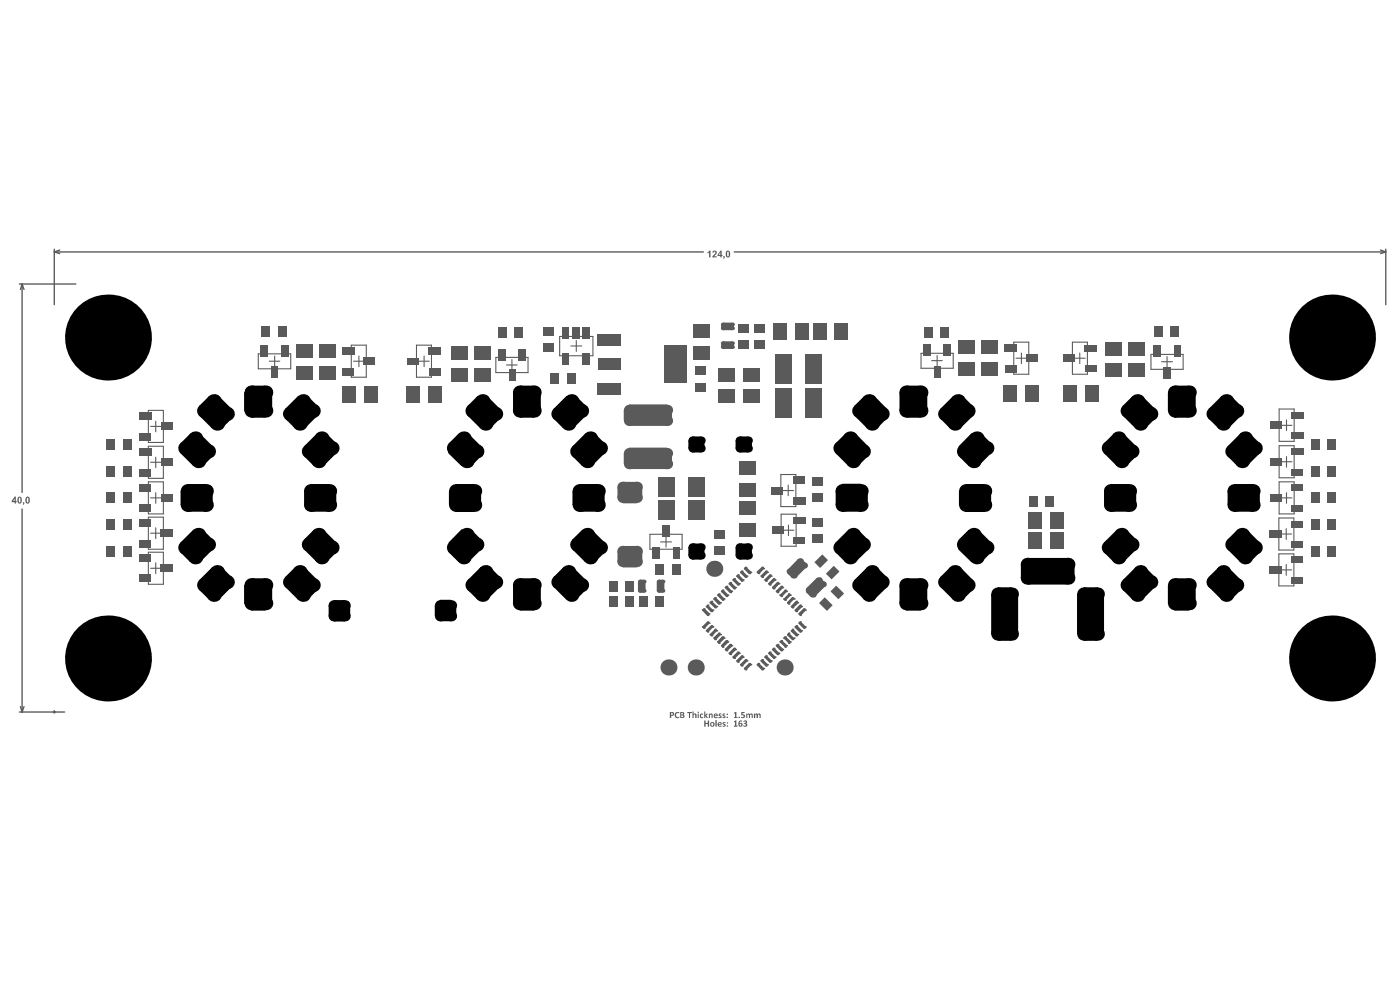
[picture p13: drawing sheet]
<svg xmlns="http://www.w3.org/2000/svg" width="288mm" height="202mm" viewBox="0 0 288 202" stroke-linecap="round" stroke-linejoin="round" font-family="sans-serif">
<g fill="none" stroke="#5a5a5a" stroke-width=".22">
<path d="M53.1 72.7h6.7v3.1h-6.7zM55.4 74.2h2.1M56.5 73.1v2.2M72.2 70.9h3.1v6.6h-3.1zM72.7 74.2h2.2M73.8 73.1v2.2M85.6 70.9h3.1v6.6h-3.1zM86.1 74.2h2.2M87.2 73.1v2.2M102 73.4h6.6v3.1h-6.6zM104.1 75h2.2M105.3 73.9v2.2"/>
<path d="M115.1 69.1h6.8v4h-6.8zM117.4 71.1h2.2M118.5 70v2.2M189.4 72.6h6.6v3.1h-6.6zM191.6 74.1h2.2M192.7 73v2.2M208.4 70.3h3.1v6.6h-3.1zM208.9 73.6h2.2M210 72.5v2.2M220.5 70.3h3.1v6.6h-3.1zM221 73.6h2.1M222 72.5v2.2"/>
<path d="M236.7 72.8h6.6v3.1h-6.6zM238.8 74.3h2.3M240 73.2v2.2M30.5 84.3h3.1v6.6h-3.1zM30.5 91.7h3.1v6.6h-3.1zM30.5 99h3.1v6.6h-3.1zM31 95h2.1M31 87.6h2.1M32 86.5v2.2M32 93.9v2.2M160.6 97.5h3v6.6h-3zM162.1 99.7v2.1"/>
<path d="M263 84h3.1v6.7h-3.1zM263 91.6h3.1v6.5h-3.1zM263 99h3.1v6.6h-3.1zM263.4 94.9h2.3M263.4 87.4h2.3M264.5 86.3v2.1M264.5 93.8v2.2M30.5 106.2h3.1v6.6h-3.1zM30.5 113.4h3.1v6.6h-3.1zM31 116.7h2.1M31 109.5h2.1M31 102.3h2.1"/>
<path d="M32 101.2v2.2M32 108.4v2.3M32 115.6v2.3M133.6 109.8h6.7v3h-6.7zM135.8 111.3h2.3M136.9 110.2v2.2M160.6 105.6h3.1v6.6h-3.1zM161 108.9h2.2M161 100.8h2.2M162.1 107.9v2.1M263 106.4h3v6.6h-3zM263 113.8h3v6.6h-3z"/>
<path d="M263.4 117.1h2.2M263.4 109.7h2.2M263.4 102.3h2.3M264.5 108.6v2.2M264.5 116v2.2M264.5 101.2v2.2"/>
</g>
<g fill="none" stroke="#5a5a5a" stroke-width=".28">
<path d="M4 58.3h11.6M4.5 58.3l.4 1.2M4.5 58.3l-.3 1.2M4.5 58.3v42.9M11.2 51.2v11.4M11.2 51.8l1.1 .3M11.2 51.8h133.4M12.3 51.4l-1.1 .4M151 51.8h133.9M283.9 51.4l1 .4M284.9 51.8l-1 .3M284.9 51.2v11.4"/>
<path d="M4.5 104.6v41.7M4 146.3h9.3M4.2 145.2l.3 1.1M4.9 145.2l-.4 1.1M11.2 146v.5"/>
</g>
<g fill="#5a5a5a">
<path d="M150.9 146.4l.5-.1v1h.2v.2h-.7v-.2h.2v-.8l-.2 .1z"/>
<path d="M152.4 146.3h.7v.2h-.5v.3a.4 .4 0 0 1 .5 .3 .4 .4 0 0 1-.2 .4 .4 .4 0 0 1-.5-.2 .26 .26 0 0 0 .4 0 .26 .26 0 0 0 0-.4h-.4z"/>
<path d="M153.4 146.6l.2 .1a.37 .37 0 0 1 .6 0 .3 .3 0 0 1 .4-.1 .3 .3 0 0 1 .2 .3v.6h-.2l-.2-.7-.2 .1v.6h-.2v-.6l-.2-.1-.1 .7h-.3z"/>
<path d="M155 146.6l.2 .1 .3-.2a.37 .37 0 0 0 .6 0l.3 .3v.7h-.2l-.1-.7-.3 .1v.6h-.2l-.1-.7-.2 .1v.6h-.3z"/>
<path d="M150.9 148.2l.5-.2v1.1h.2v.2h-.7v-.2h.2v-.8l-.2 .1z"/>
<path d="M152.9 148.1h.1a.36 .36 0 0 1 .6 0 .36 .36 0 0 1-.2 .5 .39 .39 0 0 1 .1 .6 .39 .39 0 0 1-.6 0v-.2a.23 .23 0 0 0 .3 .1 .23 .23 0 0 0 .1-.3l-.4-.1 .2-.1a.22 .22 0 0 0 .3-.2 .22 .22 0 0 0-.2-.3 .22 .22 0 0 0-.3 .2z"/>
<path d="M4.7 103.2h.3v.4l-.2 .1-.1-.1 .2-.1h-.2z"/>
<path d="M145.5 51.8l.4-.3h.2v1.4h-.3v-1l-.3 .2z"/>
<path d="M146.5 51.6a.49 .49 0 0 1 .8 0 .49 .49 0 0 1-.2 .8l-.2 .3h.5v.2h-1l.4-.6a.26 .26 0 0 0 .3-.3 .26 .26 0 0 0-.3-.2v.1h-.3z"/>
<path d="M148.7 52.6h.3v.4l-.2 .2z"/>
<path d="M144.8 148.1h.3v.4h.4v-.4h.3v1.2h-.3v-.6h-.4v.6l-.3-.1z"/>
<path d="M147.1 147.9h.3v1.4l-.3-.1z"/>
<path d="M148.6 148.5a.34 .34 0 0 1 .3-.2 .34 .34 0 0 1 .3 .3h-.4a.36 .36 0 0 1 .4 .3 .36 .36 0 0 1-.2 .4l-.4-.1v-.1h.3l.1-.1-.4-.3z"/>
<path d="M138.9 146.4l.2-.1a.33 .33 0 0 1 .3 0 .33 .33 0 0 1 .2 .2 .44 .44 0 0 0-.6 .2 .44 .44 0 0 0 .1 .6l.5-.1a.24 .24 0 0 1-.1 .4 .24 .24 0 0 1-.3-.1h-.1a.69 .69 0 0 1-.2-1.1z"/>
<path d="M141.3 146.3h1l-.1 .2h-.3v1h-.2v-1h-.4z"/>
<path d="M142.4 146.2h.2v.5a.38 .38 0 0 1 .4-.1 .38 .38 0 0 1 .2 .3v.6h-.3v-.7l-.3 .1v.6h-.2z"/>
<path d="M144 146.7a.29 .29 0 0 1 .3-.2 .29 .29 0 0 1 .2 .3 .26 .26 0 0 0-.3 .1 .26 .26 0 0 0 0 .4 .26 .26 0 0 0 .4-.1 .37 .37 0 0 1-.5 .3 .37 .37 0 0 1-.2-.6z"/>
<path d="M144.8 146.2h.2v.7l.2-.3h.3l-.3 .4 .4 .5h-.3l-.3-.4v.4h-.2z"/>
<path d="M145.8 146.6l.1 .1a.33 .33 0 0 1 .4-.1 .33 .33 0 0 1 .2 .3v.6h-.2l-.1-.7-.2 .1v.6h-.2z"/>
<path d="M147.8 146.6h.5v.2h-.3a.43 .43 0 0 1 .3 .7l-.6-.1 .1-.1h.4l-.1-.1a.39 .39 0 0 1-.3-.6z"/>
<path d="M148.6 146.7a.25 .25 0 0 1 .2-.2 .25 .25 0 0 1 .3 .3l-.3-.1v.2a.34 .34 0 0 1 .4 .3 .34 .34 0 0 1-.4 .4l-.2-.1v-.2h.3v-.1l-.3-.2z"/>
<path d="M152 148.1a.36 .36 0 0 1 .6 .1h-.4l-.1 .4a.42 .42 0 0 1 .6 .2 .42 .42 0 0 1-.4 .5 .42 .42 0 0 1-.4-.4zM152.1 148.8a.19 .19 0 0 0 .3 0 .19 .19 0 0 0-.3 0z"/>
<path d="M3 102h.3v.9h.1l-.1 .6h-.3v-.3h-.6v-.3zM3 102.4l-.3 .5h.3z"/>
<path d="M3.6 102.2h.1a.45 .45 0 0 1 .6-.1 .45 .45 0 0 1 .2 .6v.1a.48 .48 0 0 1-.2 .6 .48 .48 0 0 1-.7-.2zM3.9 102.3v.5a.23 .23 0 0 0 0 .4 .23 .23 0 0 0 .3 0 .23 .23 0 0 0 0-.4 .28 .28 0 0 0 0-.4 .28 .28 0 0 0-.3-.1z"/>
<path d="M5.4 102.1a.59 .59 0 0 1 .6 .2 .59 .59 0 0 1 .1 .6 .46 .46 0 0 1-.5 .5 .46 .46 0 0 1-.4-.6zM5.6 102.3l-.1 .3a.46 .46 0 0 0 .3 .6v-.3a.39 .39 0 0 0-.2-.6z"/>
<path d="M148.2 51.5h.2v.9h.2l-.2 .5h-.3v-.3h-.6v-.2zM148.1 51.9l-.3 .5h.3z"/>
<path d="M149.3 51.6a.54 .54 0 0 1 .7 0 .54 .54 0 0 1 .1 .7v.1a.47 .47 0 0 1-.5 .5 .47 .47 0 0 1-.4-.6zM149.6 51.7l-.1 .5a.24 .24 0 0 0 0 .3 .24 .24 0 0 0 .3 0v-.2a.39 .39 0 0 0-.2-.6z"/>
<path d="M146 148.8a.47 .47 0 0 1 .9 0 .47 .47 0 0 1-.9 0zM146.2 148.8a.25 .25 0 0 0 .5 0 .25 .25 0 0 0-.5 0z"/>
<path d="M147.7 148.4a.4 .4 0 0 1 .5 0 .4 .4 0 0 1 .1 .5h-.5v.1l.6 .1a.48 .48 0 0 1-.7 .1 .48 .48 0 0 1 0-.8zM147.8 148.6v.1h.4l-.1-.2z"/>
<path d="M149.4 148.5a.16 .16 0 0 1 .3 0 .16 .16 0 0 1-.3 0zM149.4 149.1a.17 .17 0 0 1 .3 0 .17 .17 0 0 1-.3 0z"/>
<path d="M137.7 146.3h.4a.42 .42 0 0 1 .5 .4 .42 .42 0 0 1-.6 .4v.4h-.3zM138 146.4v.5a.24 .24 0 0 0 .3-.2 .24 .24 0 0 0-.3-.3z"/>
<path d="M139.9 146.3h.4a.38 .38 0 0 1 .3 .2 .38 .38 0 0 1 0 .4 .35 .35 0 0 1 .1 .4 .35 .35 0 0 1-.4 .2h-.4zM140.1 146.4v.4l.3-.1v-.2zM140.1 146.9v.4h.4l-.1-.3z"/>
<path d="M143.5 146.6h.2v.9h-.2zM143.5 146.3a.14 .14 0 0 1 .2 0 .14 .14 0 0 1-.2 0z"/>
<path d="M146.8 146.7a.39 .39 0 0 1 .5-.1 .39 .39 0 0 1 .2 .5h-.5v.1v.1h.5a.16 .16 0 0 1 0 .2 .16 .16 0 0 1-.2 0 .49 .49 0 0 1-.5-.2 .49 .49 0 0 1 0-.6zM147 146.8v.1h.4l-.2-.2z"/>
<path d="M149.4 146.8a.15 .15 0 0 1 .3 0 .15 .15 0 0 1-.3 0zM149.4 147.4a.16 .16 0 0 1 .3 0 .16 .16 0 0 1-.3 0z"/>
<circle cx="152" cy="147.4" r=".14"/>
</g>
<g fill="#000">
<path d="M37.1 91.1l2-2 2-.1 2.6 2.7v2l-2 2h-2l-2.6-2.6z" fill-rule="evenodd"/>
<path d="M40.9 83.4l2.1-2.1h2l2.6 2.7 .1 2-2.1 2h-2l-2.7-2.6z" fill-rule="evenodd"/>
<path d="M50.2 80.7l1.4-1.5h2.9l1.5 1.5v3.7l-1.5 1.4h-2.9l-1.4-1.4z" fill-rule="evenodd"/>
<path d="M58.7 84l2.6-2.7h2l2 2.1v2l-2.6 2.6h-2l-2.1-2z" fill-rule="evenodd"/>
<path d="M62.5 91.7l2.7-2.7 2 .1 2 2v2l-2.6 2.6h-2.1l-2-2z" fill-rule="evenodd"/>
<path d="M92.3 91.1l2-2 2-.1 2.6 2.7v2l-2 2h-2l-2.7-2.6z" fill-rule="evenodd"/>
<path d="M96.1 83.4l2-2 2.1-.1 2.6 2.7v2l-2 2h-2l-2.7-2.6z" fill-rule="evenodd"/>
<path d="M105.5 80.7l1.4-1.5h2.9l1.4 1.5v3.7l-1.4 1.4h-2.9l-1.4-1.4z" fill-rule="evenodd"/>
<path d="M113.8 84l2.7-2.7h1.9l2.1 2.1v2l-2.6 2.6h-2.1l-2-2z" fill-rule="evenodd"/>
<path d="M117.7 91.7l2.6-2.7h2l2 2.1 .1 2-2.7 2.6h-2l-2-2z" fill-rule="evenodd"/>
<path d="M141.5 90.5l.9-.8h1.7l.8 .8v1.6l-.8 .9h-1.7l-.9-.9z" fill-rule="evenodd"/>
<path d="M151.2 90.5l.9-.8h1.7l.8 .8v1.6l-.8 .9h-1.7l-.9-.9z" fill-rule="evenodd"/>
<path d="M171.8 91.1l2-2.1h2.1l2.6 2.7v2l-2 2h-2.1l-2.6-2.6z" fill-rule="evenodd"/>
<path d="M175.7 83.4l2-2.1h2l2.7 2.7v2l-2 2h-2.1l-2.7-2.6z" fill-rule="evenodd"/>
<path d="M186.4 79.2h2.9l1.4 1.5v3.7l-1.4 1.4h-2.9l-1.4-1.4v-3.7z" fill-rule="evenodd"/>
<path d="M193.4 84l2.6-2.7 2 .1 2 2 .1 2-2.7 2.6h-2l-2-2z" fill-rule="evenodd"/>
<path d="M199.8 89h2l2 2.1 .1 2-2.7 2.6h-2.1l-2-2v-2z" fill-rule="evenodd"/>
<path d="M227 91.1l2-2.1h2l2.6 2.7 .1 2-2.1 2h-2l-2.6-2.6z" fill-rule="evenodd"/>
<path d="M230.9 83.4l2-2.1h2l2.6 2.7 .1 2-2.1 2h-2l-2.7-2.6z" fill-rule="evenodd"/>
<path d="M241.5 79.2h2.9l1.5 1.5v3.7l-1.5 1.4h-2.9l-1.4-1.4v-3.7z" fill-rule="evenodd"/>
<path d="M248.5 84l2.7-2.7 2 .1 2 2v2l-2.6 2.6h-2l-2.1-2z" fill-rule="evenodd"/>
<path d="M252.4 91.7l2.7-2.7 2 .1 2 2v2l-2.6 2.6h-2.1l-2-2z" fill-rule="evenodd"/>
<path d="M37.1 111.4l2.7-2.6h1.9l2 2 .1 2-2.6 2.7h-2.1l-2-2.1z" fill-rule="evenodd"/>
<path d="M41 119.1l2.6-2.6h2l2.1 2.1v1.9l-2.7 2.7h-2l-2.1-2.1z" fill-rule="evenodd"/>
<path d="M38.5 99.4h3.8l1.4 1.5v2.8l-1.4 1.4h-3.8l-1.4-1.4v-2.8z" fill-rule="evenodd"/>
<path d="M62.5 110.8l2-2h2l2.6 2.6 .1 2-2 2.1h-2.1l-2.6-2.7z" fill-rule="evenodd"/>
<path d="M62.5 100.8l1.4-1.4h3.8l1.4 1.4v2.9l-1.4 1.4h-3.8l-1.4-1.4z" fill-rule="evenodd"/>
<path d="M94.9 108.8h2l2 2 .1 2-2.7 2.7h-2l-2-2.1v-2z" fill-rule="evenodd"/>
<path d="M96.2 119.1l2.6-2.6h2l2 2 .1 2-2.7 2.7h-2.1l-2-2.1z" fill-rule="evenodd"/>
<path d="M93.7 99.4h3.8l1.4 1.5v2.8l-1.4 1.5h-3.8l-1.4-1.5v-2.8z" fill-rule="evenodd"/>
<path d="M117.7 110.9l2-2 2-.1 2.6 2.6v2.1l-2 2h-2l-2.6-2.7z" fill-rule="evenodd"/>
<path d="M119.1 99.4h3.8l1.4 1.5v2.8l-1.4 1.4h-3.8l-1.4-1.4v-2.8z" fill-rule="evenodd"/>
<path d="M141.5 112.4l.9-.7h1.7l.8 .7v1.7l-.8 .9h-1.7l-.9-.9z" fill-rule="evenodd"/>
<path d="M151.2 112.4l.9-.7h1.7l.8 .7v1.7l-.8 .9h-1.7l-.9-.9z" fill-rule="evenodd"/>
<path d="M171.8 111.4l2.7-2.6 2 .1 2 2 .1 2-2.7 2.6h-2.1l-2-2z" fill-rule="evenodd"/>
<path d="M175.7 119.1l2.6-2.6 2.1 .1 2 2v2l-2.7 2.6h-2l-2-2z" fill-rule="evenodd"/>
<path d="M173.2 99.4h3.8l1.4 1.4v2.9l-1.4 1.4h-3.8l-1.4-1.4v-2.9z" fill-rule="evenodd"/>
<path d="M197.1 110.9l2-2 2.1-.1 2.6 2.6v2.1l-2 2h-2l-2.7-2.6z" fill-rule="evenodd"/>
<path d="M198.6 99.4h3.7l1.5 1.5v2.8l-1.5 1.5h-3.7l-1.4-1.5v-2.8z" fill-rule="evenodd"/>
<path d="M227 111.4l2.6-2.6h2l2.1 2.1v1.9l-2.7 2.7h-2l-2-2.1z" fill-rule="evenodd"/>
<path d="M230.9 119.1l2.6-2.6 2 .1 2.1 2v1.9l-2.7 2.7h-2l-2-2z" fill-rule="evenodd"/>
<path d="M227 100.8l1.4-1.4h3.8l1.4 1.4v2.9l-1.4 1.4h-3.8l-1.4-1.4z" fill-rule="evenodd"/>
<path d="M252.4 110.8l2-2h2l2.6 2.6 .1 2-2 2.1h-2.1l-2.6-2.7z" fill-rule="evenodd"/>
<path d="M252.4 100.8l1.4-1.4h3.8l1.4 1.4v2.9l-1.4 1.4h-3.8l-1.4-1.4z" fill-rule="evenodd"/>
<path d="M50.2 120.3l1.4-1.5h2.9l1.5 1.5v3.7l-1.5 1.4h-2.9l-1.4-1.4z" fill-rule="evenodd"/>
<path d="M58.6 118.6l2.1-2.1h1.9l2.7 2.6v2l-2 2.1h-2.1l-2.6-2.7z" fill-rule="evenodd"/>
<path d="M67.6 124.4l1.1-1.1h2.2l1.1 1.1v2.2l-1.1 1.1h-2.2l-1.1-1.1z" fill-rule="evenodd"/>
<path d="M89.4 124.3l1.1-1.1h2.2l1.1 1.1v2.2l-1.1 1.1h-2.2l-1.1-1.1z" fill-rule="evenodd"/>
<path d="M105.5 120.3l1.4-1.5h2.9l1.4 1.5v3.7l-1.4 1.4h-2.9l-1.4-1.4z" fill-rule="evenodd"/>
<path d="M113.8 118.6l2-2 2-.1 2.7 2.6v2.1l-2.1 2h-2l-2.6-2.7z" fill-rule="evenodd"/>
<path d="M186.4 118.8h2.9l1.4 1.5v3.7l-1.4 1.4h-2.9l-1.4-1.4v-3.7z" fill-rule="evenodd"/>
<path d="M193.4 118.5l2-2h2l2.6 2.6v2l-2 2.1h-2.1l-2.6-2.7z" fill-rule="evenodd"/>
<path d="M203.8 122l1.4-1.4h2.7l1.4 1.4v8.2l-1.4 1.4h-2.7l-1.4-1.4z" fill-rule="evenodd"/>
<path d="M211.3 114.6h8.3l1.4 1.4v2.7l-1.4 1.4h-8.3l-1.4-1.4v-2.7z" fill-rule="evenodd"/>
<path d="M221.5 122l1.4-1.4h2.7l1.4 1.4v8.2l-1.4 1.4h-2.7l-1.4-1.4z" fill-rule="evenodd"/>
<path d="M241.5 118.8h2.9l1.5 1.5v3.7l-1.5 1.4h-2.9l-1.4-1.4v-3.7z" fill-rule="evenodd"/>
<path d="M248.5 118.5l2.1-2h1.9l2.7 2.6v2l-2 2.1h-2.1l-2.6-2.7z" fill-rule="evenodd"/>
</g>
<g fill="#000">
<circle cx="22.2" cy="69.3" r="8.8"/>
<circle cx="273.9" cy="69.3" r="8.8"/>
<circle cx="38.1" cy="92.1" r="1.43"/>
<circle cx="40.2" cy="90.1" r="1.43"/>
<circle cx="40.8" cy="94.7" r="1.43"/>
<circle cx="41.9" cy="84.4" r="1.43"/>
<circle cx="42.8" cy="92.7" r="1.43"/>
<circle cx="44" cy="82.4" r="1.43"/>
<circle cx="44.6" cy="87" r="1.43"/>
<circle cx="46.7" cy="85" r="1.43"/>
<circle cx="51.7" cy="80.6" r="1.43"/>
<circle cx="51.7" cy="84.4" r="1.43"/>
<circle cx="54.6" cy="80.6" r="1.43"/>
<circle cx="54.6" cy="84.4" r="1.43"/>
<circle cx="59.6" cy="85" r="1.43"/>
<circle cx="61.6" cy="87" r="1.43"/>
<circle cx="62.3" cy="82.4" r="1.43"/>
<circle cx="63.5" cy="92.7" r="1.43"/>
<circle cx="64.3" cy="84.4" r="1.43"/>
<circle cx="65.5" cy="94.7" r="1.43"/>
<circle cx="66.1" cy="90.1" r="1.43"/>
<circle cx="68.2" cy="92.1" r="1.43"/>
<circle cx="93.3" cy="92.1" r="1.43"/>
<circle cx="95.3" cy="90.1" r="1.43"/>
<circle cx="96" cy="94.7" r="1.43"/>
<circle cx="97.1" cy="84.4" r="1.43"/>
<circle cx="98" cy="92.7" r="1.43"/>
<circle cx="99.2" cy="82.4" r="1.43"/>
<circle cx="99.8" cy="87" r="1.43"/>
<circle cx="101.8" cy="85" r="1.43"/>
<circle cx="106.9" cy="80.6" r="1.43"/>
<circle cx="106.9" cy="84.4" r="1.43"/>
<circle cx="109.7" cy="84.4" r="1.43"/>
<circle cx="109.7" cy="80.6" r="1.43"/>
<circle cx="114.8" cy="85" r="1.43"/>
<circle cx="116.9" cy="87" r="1.43"/>
<circle cx="117.5" cy="82.4" r="1.43"/>
<circle cx="118.7" cy="92.7" r="1.43"/>
<circle cx="119.5" cy="84.4" r="1.43"/>
<circle cx="120.7" cy="94.7" r="1.43"/>
<circle cx="121.4" cy="90.1" r="1.43"/>
<circle cx="123.4" cy="92.1" r="1.43"/>
<circle cx="142.4" cy="90.5" r=".84"/>
<circle cx="142.4" cy="92.1" r=".84"/>
<circle cx="144.1" cy="90.5" r=".84"/>
<circle cx="144.1" cy="92.1" r=".84"/>
<circle cx="152.1" cy="90.5" r=".84"/>
<circle cx="152.1" cy="92.1" r=".84"/>
<circle cx="153.8" cy="90.5" r=".84"/>
<circle cx="153.8" cy="92.1" r=".84"/>
<circle cx="172.8" cy="92.1" r="1.43"/>
<circle cx="174.8" cy="90.1" r="1.43"/>
<circle cx="175.4" cy="94.7" r="1.43"/>
<circle cx="176.7" cy="84.4" r="1.43"/>
<circle cx="177.4" cy="92.7" r="1.43"/>
<circle cx="178.7" cy="82.4" r="1.43"/>
<circle cx="179.3" cy="87" r="1.43"/>
<circle cx="181.3" cy="85" r="1.43"/>
<circle cx="186.4" cy="80.6" r="1.43"/>
<circle cx="186.4" cy="84.4" r="1.43"/>
<circle cx="189.3" cy="84.4" r="1.43"/>
<circle cx="189.3" cy="80.6" r="1.43"/>
<circle cx="194.3" cy="85" r="1.43"/>
<circle cx="196.3" cy="87" r="1.43"/>
<circle cx="197" cy="82.4" r="1.43"/>
<circle cx="198.2" cy="92.7" r="1.43"/>
<circle cx="199" cy="84.4" r="1.43"/>
<circle cx="200.2" cy="94.7" r="1.43"/>
<circle cx="200.8" cy="90.1" r="1.43"/>
<circle cx="202.8" cy="92.1" r="1.43"/>
<circle cx="228" cy="92.1" r="1.43"/>
<circle cx="230" cy="90.1" r="1.43"/>
<circle cx="230.6" cy="94.7" r="1.43"/>
<circle cx="231.8" cy="84.4" r="1.43"/>
<circle cx="232.7" cy="92.7" r="1.43"/>
<circle cx="233.9" cy="82.4" r="1.43"/>
<circle cx="234.5" cy="87" r="1.43"/>
<circle cx="236.5" cy="85" r="1.43"/>
<circle cx="241.6" cy="84.4" r="1.43"/>
<circle cx="241.6" cy="80.6" r="1.43"/>
<circle cx="244.5" cy="84.4" r="1.43"/>
<circle cx="244.5" cy="80.6" r="1.43"/>
<circle cx="249.5" cy="85" r="1.43"/>
<circle cx="251.5" cy="87" r="1.43"/>
<circle cx="252.1" cy="82.4" r="1.43"/>
<circle cx="253.4" cy="92.7" r="1.43"/>
<circle cx="254.2" cy="84.4" r="1.43"/>
<circle cx="255.4" cy="94.7" r="1.43"/>
<circle cx="256" cy="90.1" r="1.43"/>
<circle cx="258" cy="92.1" r="1.43"/>
<circle cx="38.1" cy="112.5" r="1.43"/>
<circle cx="38.6" cy="100.9" r="1.43"/>
<circle cx="38.6" cy="103.7" r="1.43"/>
<circle cx="40.2" cy="114.5" r="1.43"/>
<circle cx="40.8" cy="109.9" r="1.43"/>
<circle cx="42.3" cy="103.7" r="1.43"/>
<circle cx="42.3" cy="100.9" r="1.43"/>
<circle cx="42.8" cy="111.9" r="1.43"/>
<circle cx="44.6" cy="117.5" r="1.43"/>
<circle cx="46.7" cy="119.6" r="1.43"/>
<circle cx="59.6" cy="119.6" r="1.43"/>
<circle cx="61.6" cy="117.5" r="1.43"/>
<circle cx="63.5" cy="111.9" r="1.43"/>
<circle cx="63.9" cy="103.7" r="1.43"/>
<circle cx="63.9" cy="100.9" r="1.43"/>
<circle cx="65.5" cy="109.9" r="1.43"/>
<circle cx="66.1" cy="114.5" r="1.43"/>
<circle cx="67.7" cy="103.7" r="1.43"/>
<circle cx="67.7" cy="100.9" r="1.43"/>
<circle cx="68.2" cy="112.5" r="1.43"/>
<circle cx="93.3" cy="112.5" r="1.43"/>
<circle cx="93.8" cy="100.9" r="1.43"/>
<circle cx="93.8" cy="103.7" r="1.43"/>
<circle cx="95.3" cy="114.5" r="1.43"/>
<circle cx="96" cy="109.9" r="1.43"/>
<circle cx="97.5" cy="103.7" r="1.43"/>
<circle cx="97.5" cy="100.9" r="1.43"/>
<circle cx="98" cy="111.9" r="1.43"/>
<circle cx="99.8" cy="117.5" r="1.43"/>
<circle cx="101.8" cy="119.6" r="1.43"/>
<circle cx="114.8" cy="119.6" r="1.43"/>
<circle cx="116.9" cy="117.5" r="1.43"/>
<circle cx="118.7" cy="111.9" r="1.43"/>
<circle cx="119.2" cy="103.7" r="1.43"/>
<circle cx="119.2" cy="100.9" r="1.43"/>
<circle cx="120.7" cy="109.9" r="1.43"/>
<circle cx="121.4" cy="114.5" r="1.43"/>
<circle cx="122.9" cy="103.7" r="1.43"/>
<circle cx="122.9" cy="100.9" r="1.43"/>
<circle cx="123.4" cy="112.5" r="1.43"/>
<circle cx="142.4" cy="112.4" r=".84"/>
<circle cx="142.4" cy="114.1" r=".84"/>
<circle cx="144.1" cy="112.4" r=".84"/>
<circle cx="144.1" cy="114.1" r=".84"/>
<circle cx="152.1" cy="114.1" r=".84"/>
<circle cx="152.1" cy="112.4" r=".84"/>
<circle cx="153.8" cy="112.4" r=".84"/>
<circle cx="153.8" cy="114.1" r=".84"/>
<circle cx="172.8" cy="112.5" r="1.43"/>
<circle cx="173.2" cy="100.9" r="1.43"/>
<circle cx="173.2" cy="103.7" r="1.43"/>
<circle cx="174.8" cy="114.5" r="1.43"/>
<circle cx="175.4" cy="109.9" r="1.43"/>
<circle cx="177" cy="100.9" r="1.43"/>
<circle cx="177" cy="103.7" r="1.43"/>
<circle cx="177.4" cy="111.9" r="1.43"/>
<circle cx="179.3" cy="117.5" r="1.43"/>
<circle cx="181.3" cy="119.6" r="1.43"/>
<circle cx="194.3" cy="119.6" r="1.43"/>
<circle cx="196.3" cy="117.5" r="1.43"/>
<circle cx="198.2" cy="111.9" r="1.43"/>
<circle cx="198.6" cy="100.9" r="1.43"/>
<circle cx="198.6" cy="103.7" r="1.43"/>
<circle cx="200.2" cy="109.9" r="1.43"/>
<circle cx="200.8" cy="114.5" r="1.43"/>
<circle cx="202.4" cy="100.9" r="1.43"/>
<circle cx="202.4" cy="103.7" r="1.43"/>
<circle cx="202.8" cy="112.5" r="1.43"/>
<circle cx="211.3" cy="118.7" r="1.37"/>
<circle cx="211.3" cy="116" r="1.37"/>
<circle cx="219.6" cy="116" r="1.37"/>
<circle cx="219.6" cy="118.7" r="1.37"/>
<circle cx="228" cy="112.5" r="1.43"/>
<circle cx="228.4" cy="103.7" r="1.43"/>
<circle cx="228.4" cy="100.9" r="1.43"/>
<circle cx="230" cy="114.5" r="1.43"/>
<circle cx="230.6" cy="109.9" r="1.43"/>
<circle cx="232.2" cy="100.9" r="1.43"/>
<circle cx="232.2" cy="103.7" r="1.43"/>
<circle cx="232.7" cy="111.9" r="1.43"/>
<circle cx="234.5" cy="117.5" r="1.43"/>
<circle cx="236.5" cy="119.6" r="1.43"/>
<circle cx="249.5" cy="119.6" r="1.43"/>
<circle cx="251.5" cy="117.5" r="1.43"/>
<circle cx="253.4" cy="111.9" r="1.43"/>
<circle cx="253.8" cy="103.7" r="1.43"/>
<circle cx="253.8" cy="100.9" r="1.43"/>
<circle cx="255.4" cy="109.9" r="1.43"/>
<circle cx="256" cy="114.5" r="1.43"/>
<circle cx="257.6" cy="103.7" r="1.43"/>
<circle cx="257.6" cy="100.9" r="1.43"/>
<circle cx="258" cy="112.5" r="1.43"/>
<circle cx="22.2" cy="135.3" r="8.8"/>
<circle cx="41.9" cy="120.2" r="1.43"/>
<circle cx="44" cy="122.2" r="1.43"/>
<circle cx="51.7" cy="123.9" r="1.43"/>
<circle cx="51.7" cy="120.2" r="1.43"/>
<circle cx="54.6" cy="123.9" r="1.43"/>
<circle cx="54.6" cy="120.2" r="1.43"/>
<circle cx="62.3" cy="122.2" r="1.43"/>
<circle cx="64.3" cy="120.2" r="1.43"/>
<circle cx="68.6" cy="126.6" r="1.09"/>
<circle cx="68.6" cy="124.4" r="1.09"/>
<circle cx="70.8" cy="126.6" r="1.09"/>
<circle cx="70.8" cy="124.4" r="1.09"/>
<circle cx="90.5" cy="124.4" r="1.09"/>
<circle cx="90.5" cy="126.6" r="1.09"/>
<circle cx="92.7" cy="126.6" r="1.09"/>
<circle cx="92.7" cy="124.4" r="1.09"/>
<circle cx="97.1" cy="120.2" r="1.43"/>
<circle cx="99.2" cy="122.2" r="1.43"/>
<circle cx="106.9" cy="123.9" r="1.43"/>
<circle cx="106.9" cy="120.2" r="1.43"/>
<circle cx="109.7" cy="123.9" r="1.43"/>
<circle cx="109.7" cy="120.2" r="1.43"/>
<circle cx="117.5" cy="122.2" r="1.43"/>
<circle cx="119.5" cy="120.2" r="1.43"/>
<circle cx="176.7" cy="120.2" r="1.43"/>
<circle cx="178.7" cy="122.2" r="1.43"/>
<circle cx="186.4" cy="123.9" r="1.43"/>
<circle cx="186.4" cy="120.2" r="1.43"/>
<circle cx="189.3" cy="123.9" r="1.43"/>
<circle cx="189.3" cy="120.2" r="1.43"/>
<circle cx="197" cy="122.2" r="1.43"/>
<circle cx="199" cy="120.2" r="1.43"/>
<circle cx="205.2" cy="130.2" r="1.37"/>
<circle cx="205.2" cy="122" r="1.37"/>
<circle cx="207.9" cy="122" r="1.37"/>
<circle cx="207.9" cy="130.2" r="1.37"/>
<circle cx="222.9" cy="130.2" r="1.37"/>
<circle cx="222.9" cy="122" r="1.37"/>
<circle cx="225.6" cy="130.2" r="1.37"/>
<circle cx="225.6" cy="122" r="1.37"/>
<circle cx="231.8" cy="120.2" r="1.43"/>
<circle cx="233.9" cy="122.2" r="1.43"/>
<circle cx="241.6" cy="123.9" r="1.43"/>
<circle cx="241.6" cy="120.2" r="1.43"/>
<circle cx="244.5" cy="120.2" r="1.43"/>
<circle cx="244.5" cy="123.9" r="1.43"/>
<circle cx="252.1" cy="122.2" r="1.43"/>
<circle cx="254.2" cy="120.2" r="1.43"/>
<circle cx="273.9" cy="135.3" r="8.8"/>
</g>
<g fill="#5a5a5a">
<path d="M21.9 106.7h1.7v2.2h-1.7z" fill-rule="evenodd"/>
<path d="M21.9 101.2h1.7v2.2h-1.7z" fill-rule="evenodd"/>
<path d="M55.8 75.3h1.4v2.4h-1.4z" fill-rule="evenodd"/>
<path d="M53.6 70.8h1.5v2.4h-1.5z" fill-rule="evenodd"/>
<path d="M57.8 70.8h1.5v2.4h-1.5z" fill-rule="evenodd"/>
<path d="M111.7 70.6h2.3v1.7h-2.3z" fill-rule="evenodd"/>
<path d="M111.7 67.3h2.3v1.7h-2.3z" fill-rule="evenodd"/>
<path d="M125.2 119.3h1.7v2.2h-1.7z" fill-rule="evenodd"/>
<path d="M131.2 119.5l.4-.4h.7l.4 .4v1.9l-.4 .4h-.7l-.4-.4z" fill-rule="evenodd"/>
<path d="M135 119.5l.4-.4h.8l.4 .4v1.9l-.4 .4h-.8l-.4-.4z" fill-rule="evenodd"/>
<path d="M144.4 128.7l1-1 .5 .2v.2l-1 1h-.3z" fill-rule="evenodd"/>
<path d="M145.2 129.4l1-.9 .4 .2v.2l-1 1h-.1l-.3-.3z" fill-rule="evenodd"/>
<path d="M144.4 125.2l.5-.2 1 .9v.3l-.3 .3h-.2l-1-1.1z" fill-rule="evenodd"/>
<path d="M145.2 124.5l.4-.2 1 1.1-.2 .3h-.3l-.9-1z" fill-rule="evenodd"/>
<path d="M150 132.3h.2l.3 .3v.2l-1 1h-.2l-.2-.5z" fill-rule="evenodd"/>
<path d="M149.8 134.1l1.1-1 .4 .2v.2l-1 1-.5-.2z" fill-rule="evenodd"/>
<path d="M149.8 119.8l.5-.2 1 1v.2l-.4 .2-1.1-1z" fill-rule="evenodd"/>
<path d="M149.1 120.6l.4-.2 1 1v.2l-.4 .2-1-1z" fill-rule="evenodd"/>
<path d="M148.6 70.1h1.9l.4 .4v.8l-.4 .4h-1.9l-.3-.4v-.8z" fill-rule="evenodd"/>
<path d="M148.3 66.7l.4-.4h1.8l.4 .4v.7l-.4 .4h-1.8l-.4-.4z" fill-rule="evenodd"/>
<path d="M153 137.2l1-1 .4 .2v.3l-1 1-.4-.3z" fill-rule="evenodd"/>
<path d="M153 116.7l.4-.2 1 .9v.2l-.2 .3h-.3l-.9-1z" fill-rule="evenodd"/>
<path d="M158 134.1l.4-.2 1 1v.2l-.4 .2-1-1z" fill-rule="evenodd"/>
<path d="M158.8 133.3l.4-.2 1 1v.2l-.4 .2-1-1z" fill-rule="evenodd"/>
<path d="M158.8 120.6l1-1 .4 .2v.2l-1 1h-.2z" fill-rule="evenodd"/>
<path d="M158 119.8l1-1 .4 .2v.2l-1 1.1-.4-.3z" fill-rule="evenodd"/>
<path d="M162.6 129.5l.3-.3h.2l1 1v.3l-.5 .2-1-1z" fill-rule="evenodd"/>
<path d="M163.4 128.7l.3-.2h.2l1 1v.2l-.5 .2-1-.9z" fill-rule="evenodd"/>
<path d="M164.4 124.3h.2l.3 .3v.2l-1 .9h-.3l-.2-.4z" fill-rule="evenodd"/>
<path d="M163.6 123.5h.2l.3 .3v.2l-1 .9h-.2l-.3-.4z" fill-rule="evenodd"/>
<path d="M167 109.8h2.2v1.7h-2.2z" fill-rule="evenodd"/>
<path d="M167 106.5h2.2v1.6h-2.2z" fill-rule="evenodd"/>
<path d="M167 101.4h2.2v1.7h-2.2z" fill-rule="evenodd"/>
<path d="M167 98.1h2.2v1.7h-2.2z" fill-rule="evenodd"/>
<path d="M189.8 70.7h1.5v2.4h-1.5z" fill-rule="evenodd"/>
<path d="M194 70.7h1.5v2.4h-1.5z" fill-rule="evenodd"/>
<path d="M197 74.4h3.3v2.8h-3.3z" fill-rule="evenodd"/>
<path d="M197 69.9h3.3v2.8h-3.3z" fill-rule="evenodd"/>
<path d="M201.7 74.4h3.4v2.8h-3.4z" fill-rule="evenodd"/>
<path d="M201.7 69.9h3.4v2.8h-3.4z" fill-rule="evenodd"/>
<path d="M206.6 75h2.4v1.4h-2.4z" fill-rule="evenodd"/>
<path d="M206.5 70.8h2.5v1.4h-2.5z" fill-rule="evenodd"/>
<path d="M211.4 109.4h2.8v3.3h-2.8z" fill-rule="evenodd"/>
<path d="M211.4 105.2h2.8v3.3h-2.8z" fill-rule="evenodd"/>
<path d="M211.6 102h1.7v2.2h-1.7z" fill-rule="evenodd"/>
<path d="M215.9 109.4h2.8v3.3h-2.8z" fill-rule="evenodd"/>
<path d="M215.9 105.2h2.8v3.3h-2.8z" fill-rule="evenodd"/>
<path d="M215 102h1.6v2.2h-1.6z" fill-rule="evenodd"/>
<path d="M239.2 75.4h1.5v2.4h-1.5z" fill-rule="evenodd"/>
<path d="M261.1 116.3h2.4v1.5h-2.4z" fill-rule="evenodd"/>
<path d="M261.2 101.6h2.4v1.4h-2.4z" fill-rule="evenodd"/>
<path d="M261.2 94.1h2.4v1.5h-2.4z" fill-rule="evenodd"/>
<path d="M265.5 118.5h2.5v1.4h-2.5z" fill-rule="evenodd"/>
<path d="M265.5 114.3h2.4v1.4h-2.4z" fill-rule="evenodd"/>
<path d="M265.5 111.1h2.5v1.4h-2.5z" fill-rule="evenodd"/>
<path d="M265.5 107h2.4v1.4h-2.4z" fill-rule="evenodd"/>
<path d="M265.5 96.3h2.5v1.4h-2.5z" fill-rule="evenodd"/>
<path d="M265.5 92.1h2.5v1.4h-2.5z" fill-rule="evenodd"/>
<path d="M265.5 88.8h2.5v1.4h-2.5z" fill-rule="evenodd"/>
<path d="M265.5 84.6h2.5v1.4h-2.5z" fill-rule="evenodd"/>
<path d="M269.6 106.7h1.7v2.2h-1.7z" fill-rule="evenodd"/>
<path d="M269.6 101.2h1.7v2.2h-1.7z" fill-rule="evenodd"/>
<path d="M21.9 112.2h1.7v2.2h-1.7z" fill-rule="evenodd"/>
<path d="M21.9 95.7h1.7v2.2h-1.7z" fill-rule="evenodd"/>
<path d="M21.9 90.2h1.7v2.2h-1.7z" fill-rule="evenodd"/>
<path d="M53.8 66.9h1.7v2.2h-1.7z" fill-rule="evenodd"/>
<path d="M104.6 75.9h1.4v2.4h-1.4z" fill-rule="evenodd"/>
<path d="M113.2 76.5h1.7v2.3h-1.7z" fill-rule="evenodd"/>
<path d="M116.6 76.5h1.7v2.3h-1.7z" fill-rule="evenodd"/>
<path d="M117.8 67.2h1.4v2.5h-1.4z" fill-rule="evenodd"/>
<path d="M131.4 122.5h1.7v2.3h-1.7z" fill-rule="evenodd"/>
<path d="M134.8 122.5h1.6v2.3h-1.6z" fill-rule="evenodd"/>
<path d="M136.2 107.9h1.5v2.4h-1.5z" fill-rule="evenodd"/>
<path d="M148.3 121.4l.4-.3 1 1.1v.2l-.4 .2-1-1z" fill-rule="evenodd"/>
<path d="M149.2 131.5h.3l.2 .3v.2l-1 1h-.2l-.2-.5z" fill-rule="evenodd"/>
<path d="M147.7 75.5h3.3v2.8h-3.3z" fill-rule="evenodd"/>
<path d="M152.2 136.4l1-1 .5 .3v.2l-1.1 1-.4-.2z" fill-rule="evenodd"/>
<path d="M152.2 117.5l.4-.3 1.1 1v.2l-.5 .3-1-1z" fill-rule="evenodd"/>
<path d="M152 107.4h3.4v2.8h-3.4z" fill-rule="evenodd"/>
<path d="M152 102.9h3.4v2.8h-3.4z" fill-rule="evenodd"/>
<path d="M152 99.3h3.4v2.8h-3.4z" fill-rule="evenodd"/>
<path d="M152 94.8h3.4v2.8h-3.4z" fill-rule="evenodd"/>
<path d="M152.8 75.5h3.3v2.8h-3.3z" fill-rule="evenodd"/>
<path d="M157.2 134.9l.4-.2 1.1 1v.2l-.5 .2-1-1z" fill-rule="evenodd"/>
<path d="M157.2 119l1-1 .5 .2v.3l-1.1 1-.4-.3z" fill-rule="evenodd"/>
<path d="M161.1 130.9l.5-.2 1 1v.2l-.5 .2-1-1z" fill-rule="evenodd"/>
<path d="M161.8 130.3l.3-.3 .2 .1 1 1v.2l-.4 .2-1.1-1z" fill-rule="evenodd"/>
<path d="M162.8 122.7h.2l.3 .3-.1 .2-1 1h-.1l-.3-.5z" fill-rule="evenodd"/>
<path d="M161.1 123l1.1-1.1h.2l.2 .3v.2l-1 1-.5-.2z" fill-rule="evenodd"/>
<path d="M165.5 72.9h3.4v5.9h-3.4z" fill-rule="evenodd"/>
<path d="M167.1 66.4h2.8v3.3h-2.8z" fill-rule="evenodd"/>
<path d="M170.8 121.5l1.1-1.2 1.7 1.6-1.2 1.2z" fill-rule="evenodd"/>
<path d="M171.6 66.4h2.8v3.3h-2.8z" fill-rule="evenodd"/>
<path d="M190 67.2h1.7v2.3h-1.7z" fill-rule="evenodd"/>
<path d="M193.4 67.2h1.6v2.3h-1.6z" fill-rule="evenodd"/>
<path d="M211 72.9h2.4v1.4h-2.4z" fill-rule="evenodd"/>
<path d="M237.3 67h1.7v2.2h-1.7z" fill-rule="evenodd"/>
<path d="M261.1 109h2.4v1.4h-2.4z" fill-rule="evenodd"/>
<path d="M261.1 86.6h2.4v1.5h-2.4z" fill-rule="evenodd"/>
<path d="M265.5 99.5h2.5v1.4h-2.5z" fill-rule="evenodd"/>
<path d="M265.5 103.7h2.5v1.4h-2.5z" fill-rule="evenodd"/>
<path d="M269.6 112.2h1.7v2.2h-1.7z" fill-rule="evenodd"/>
<path d="M269.6 90.2h1.7v2.2h-1.7z" fill-rule="evenodd"/>
<path d="M269.6 95.7h1.7v2.2h-1.7z" fill-rule="evenodd"/>
<path d="M134.8 116h1.7v2.2h-1.7z" fill-rule="evenodd"/>
<path d="M147.7 80h3.3v2.8h-3.3z" fill-rule="evenodd"/>
<path d="M152.8 80h3.3v2.8h-3.3z" fill-rule="evenodd"/>
<path d="M165.5 79.8h3.4v6h-3.4z" fill-rule="evenodd"/>
<path d="M206.4 79.1h2.8v3.4h-2.8z" fill-rule="evenodd"/>
<path d="M210.9 79.1h2.8v3.4h-2.8z" fill-rule="evenodd"/>
<path d="M28.7 113.9h2.4v1.5h-2.4z" fill-rule="evenodd"/>
<path d="M33 116h2.5v1.5h-2.5z" fill-rule="evenodd"/>
<path d="M28.7 110.9h2.4v1.5h-2.4z" fill-rule="evenodd"/>
<path d="M28.7 106.7h2.4v1.5h-2.4z" fill-rule="evenodd"/>
<path d="M25.3 106.7h1.7v2.2h-1.7z" fill-rule="evenodd"/>
<path d="M33 101.6h2.4v1.4h-2.4z" fill-rule="evenodd"/>
<path d="M25.3 101.2h1.7v2.2h-1.7z" fill-rule="evenodd"/>
<path d="M28.7 96.4h2.4v1.4h-2.4z" fill-rule="evenodd"/>
<path d="M28.6 92.2h2.5v1.4h-2.5z" fill-rule="evenodd"/>
<path d="M33 94.2h2.4v1.5h-2.4z" fill-rule="evenodd"/>
<path d="M28.7 89h2.4v1.4h-2.4z" fill-rule="evenodd"/>
<path d="M33 86.9h2.4v1.4h-2.4z" fill-rule="evenodd"/>
<path d="M28.6 84.8h2.5v1.5h-2.5z" fill-rule="evenodd"/>
<path d="M70.4 75.6h2.4v1.4h-2.4z" fill-rule="evenodd"/>
<path d="M74.8 73.5h2.4v1.4h-2.4z" fill-rule="evenodd"/>
<path d="M70.3 71.4h2.5v1.5h-2.5z" fill-rule="evenodd"/>
<path d="M88.2 75.6h2.4v1.4h-2.4z" fill-rule="evenodd"/>
<path d="M83.8 73.5h2.4v1.4h-2.4z" fill-rule="evenodd"/>
<path d="M88.2 71.4h2.4v1.5h-2.4z" fill-rule="evenodd"/>
<path d="M128.6 119.3h1.7v2.2h-1.7z" fill-rule="evenodd"/>
<path d="M122.9 78.7h4.7v2.4h-4.7z" fill-rule="evenodd"/>
<path d="M122.9 73.6h4.7v2.4h-4.7z" fill-rule="evenodd"/>
<path d="M146 130.2l1-1h.2l.2 .3v.2l-1 1-.4-.2z" fill-rule="evenodd"/>
<path d="M145.9 123.7l.5-.2 1 .9v.3l-.5 .2-1-1z" fill-rule="evenodd"/>
<path d="M143 78.7h2.2v1.7h-2.2z" fill-rule="evenodd"/>
<path d="M143 75.4h2.2v1.6h-2.2z" fill-rule="evenodd"/>
<path d="M155.6 136.4l.5-.2 1 1v.2l-.5 .3-1-1z" fill-rule="evenodd"/>
<path d="M150.6 134.9l1-1 .5 .2v.2l-1 1-.5-.2z" fill-rule="evenodd"/>
<path d="M159.5 132.5l.5-.2 1 1v.2l-.3 .3h-.2l-1-1z" fill-rule="evenodd"/>
<path d="M164.2 127.9l.5-.2 1 1v.2l-.5 .2-1-1z" fill-rule="evenodd"/>
<path d="M164.2 125.9l1-.9 .5 .2v.2l-1 1.1h-.2l-.3-.3z" fill-rule="evenodd"/>
<path d="M150.6 119l.5-.2 1 1v.2l-.5 .3-1-1.1z" fill-rule="evenodd"/>
<path d="M159.5 121.4l1.1-1 .4 .2v.2l-1 1h-.2z" fill-rule="evenodd"/>
<path d="M155.6 117.4l1-.9 .5 .2v.2l-1 1h-.2l-.3-.3z" fill-rule="evenodd"/>
<path d="M163.1 110.3h2.4v1.4h-2.4z" fill-rule="evenodd"/>
<path d="M163.1 106.1h2.4v1.4h-2.4z" fill-rule="evenodd"/>
<path d="M163.1 102.1h2.4v1.5h-2.4z" fill-rule="evenodd"/>
<path d="M163.1 97.9h2.4v1.5h-2.4z" fill-rule="evenodd"/>
<path d="M151.8 69.9h2.2v1.7h-2.2z" fill-rule="evenodd"/>
<path d="M155.1 69.9h2.2v1.7h-2.2z" fill-rule="evenodd"/>
<path d="M151.8 66.6h2.2v1.6h-2.2z" fill-rule="evenodd"/>
<path d="M155.1 66.6h2.2v1.6h-2.2z" fill-rule="evenodd"/>
<path d="M168.4 123.9l1.2-1.2 1.6 1.6-1.2 1.2z" fill-rule="evenodd"/>
<path d="M192 75.1h1.4v2.4h-1.4z" fill-rule="evenodd"/>
<path d="M232.1 74.7h3.3v2.8h-3.3z" fill-rule="evenodd"/>
<path d="M223 75h2.4v1.4h-2.4z" fill-rule="evenodd"/>
<path d="M227.3 74.7h3.4v2.8h-3.4z" fill-rule="evenodd"/>
<path d="M237.2 70.9h1.4v2.5h-1.4z" fill-rule="evenodd"/>
<path d="M232.1 70.2h3.3v2.8h-3.3z" fill-rule="evenodd"/>
<path d="M223 70.8h2.5v1.4h-2.5z" fill-rule="evenodd"/>
<path d="M227.3 70.2h3.4v2.8h-3.4z" fill-rule="evenodd"/>
<path d="M241.4 70.9h1.4v2.5h-1.4z" fill-rule="evenodd"/>
<path d="M273 106.7h1.7v2.2h-1.7z" fill-rule="evenodd"/>
<path d="M273 101.2h1.7v2.2h-1.7z" fill-rule="evenodd"/>
<path d="M28.6 118.1h2.4v1.4h-2.4z" fill-rule="evenodd"/>
<path d="M33 108.8h2.5v1.5h-2.5z" fill-rule="evenodd"/>
<path d="M28.7 103.7h2.4v1.4h-2.4z" fill-rule="evenodd"/>
<path d="M28.7 99.5h2.4v1.4h-2.4z" fill-rule="evenodd"/>
<path d="M25.3 112.2h1.7v2.2h-1.7z" fill-rule="evenodd"/>
<path d="M25.3 95.7h1.7v2.2h-1.7z" fill-rule="evenodd"/>
<path d="M25.3 90.2h1.7v2.2h-1.7z" fill-rule="evenodd"/>
<path d="M57.1 66.9h1.7v2.2h-1.7z" fill-rule="evenodd"/>
<path d="M60.8 70.7h3.4v2.8h-3.4z" fill-rule="evenodd"/>
<path d="M60.8 75.2h3.4v2.8h-3.4z" fill-rule="evenodd"/>
<path d="M65.6 70.8h3.3v2.8h-3.3z" fill-rule="evenodd"/>
<path d="M65.6 75.3h3.3v2.8h-3.3z" fill-rule="evenodd"/>
<path d="M102.4 71.6h1.5v2.4h-1.5z" fill-rule="evenodd"/>
<path d="M106.6 71.6h1.5v2.4h-1.5z" fill-rule="evenodd"/>
<path d="M97.5 71.1h3.4v2.8h-3.4z" fill-rule="evenodd"/>
<path d="M97.5 75.5h3.4v2.8h-3.4z" fill-rule="evenodd"/>
<path d="M102.5 67.1h1.6v2.2h-1.6z" fill-rule="evenodd"/>
<path d="M105.8 67.1h1.7v2.2h-1.7z" fill-rule="evenodd"/>
<path d="M128.6 122.5h1.7v2.3h-1.7z" fill-rule="evenodd"/>
<path d="M125.2 122.5h1.7v2.3h-1.7z" fill-rule="evenodd"/>
<path d="M115.6 72.5h1.4v2.4h-1.4z" fill-rule="evenodd"/>
<path d="M119.8 72.5h1.5v2.4h-1.5z" fill-rule="evenodd"/>
<path d="M119.8 67.2h1.5v2.5h-1.5z" fill-rule="evenodd"/>
<path d="M115.6 67.2h1.4v2.5h-1.4z" fill-rule="evenodd"/>
<path d="M122.9 68.6h4.7v2.4h-4.7z" fill-rule="evenodd"/>
<path d="M147.5 122.2l.4-.3 1 1v.3l-.4 .2-1-1z" fill-rule="evenodd"/>
<path d="M146.7 122.9l.5-.2 1 1v.2l-.3 .3h-.2l-1-1z" fill-rule="evenodd"/>
<path d="M146.7 131l1-1 .5 .2v.3l-1 1h-.2l-.3-.3z" fill-rule="evenodd"/>
<path d="M148.4 130.7h.3l.2 .3v.3l-1 .9h-.2l-.2-.4z" fill-rule="evenodd"/>
<path d="M146.9 109h2.2v1.7h-2.2z" fill-rule="evenodd"/>
<path d="M146.9 112.3h2.2v1.7h-2.2z" fill-rule="evenodd"/>
<path d="M135.4 102.8h3.4v3.9h-3.4z" fill-rule="evenodd"/>
<path d="M141.6 102.8h3.4v3.9h-3.4z" fill-rule="evenodd"/>
<path d="M138.3 112.3h1.5v2.4h-1.5z" fill-rule="evenodd"/>
<path d="M134.1 112.3h1.5v2.4h-1.5z" fill-rule="evenodd"/>
<path d="M136.6 71h4.7v7.7h-4.7z" fill-rule="evenodd"/>
<path d="M142.5 66.7h3.4v2.8h-3.4z" fill-rule="evenodd"/>
<path d="M142.5 71.1h3.4v2.8h-3.4z" fill-rule="evenodd"/>
<path d="M156.4 135.7l.5-.3 1 1v.3l-.5 .2-1-1z" fill-rule="evenodd"/>
<path d="M151.4 135.7l1-1 .5 .2v.2l-1 1h-.3z" fill-rule="evenodd"/>
<path d="M151.4 118.2l.5-.2 1 1v.2l-.5 .3-1-1z" fill-rule="evenodd"/>
<path d="M160.3 131.8l.5-.3 1 1v.2l-.3 .3-.2-.1-1-1z" fill-rule="evenodd"/>
<path d="M160.3 122.2l1.1-1.1 .4 .3v.2l-1 1h-.2z" fill-rule="evenodd"/>
<path d="M156.4 118.2l1-1 .5 .3v.2l-1 1h-.2z" fill-rule="evenodd"/>
<path d="M158.8 108.2h2.4v1.4h-2.4z" fill-rule="evenodd"/>
<path d="M158.7 100h2.4v1.5h-2.4z" fill-rule="evenodd"/>
<path d="M159.3 72.9h3.4v5.9h-3.4z" fill-rule="evenodd"/>
<path d="M158.9 66.4h2.8v3.3h-2.8z" fill-rule="evenodd"/>
<path d="M163.4 66.4h2.8v3.3h-2.8z" fill-rule="evenodd"/>
<path d="M169.8 117.9l1.6-1.7 1.2 1.2-1.6 1.6z" fill-rule="evenodd"/>
<path d="M218.7 72.9h2.4v1.4h-2.4z" fill-rule="evenodd"/>
<path d="M240.6 67h1.7v2.2h-1.7z" fill-rule="evenodd"/>
<path d="M273 112.2h1.7v2.2h-1.7z" fill-rule="evenodd"/>
<path d="M273 90.2h1.7v2.2h-1.7z" fill-rule="evenodd"/>
<path d="M273 95.7h1.7v2.2h-1.7z" fill-rule="evenodd"/>
<path d="M70.4 79.3h2.8v3.3h-2.8z" fill-rule="evenodd"/>
<path d="M74.9 79.3h2.8v3.3h-2.8z" fill-rule="evenodd"/>
<path d="M83.5 79.3h2.8v3.3h-2.8z" fill-rule="evenodd"/>
<path d="M88 79.3h2.8v3.3h-2.8z" fill-rule="evenodd"/>
<path d="M138.2 116h1.7v2.2h-1.7z" fill-rule="evenodd"/>
<path d="M135.4 98.1h3.4v3.9h-3.4z" fill-rule="evenodd"/>
<path d="M141.6 98.1h3.4v3.9h-3.4z" fill-rule="evenodd"/>
<path d="M164 114.9h.9l.9 .8v.9l-2.2 2.1h-.8l-.8-.8v-.9z" fill-rule="evenodd"/>
<path d="M159.3 79.8h3.4v6h-3.4z" fill-rule="evenodd"/>
<path d="M218.7 79.1h2.8v3.4h-2.8z" fill-rule="evenodd"/>
<path d="M223.1 79.1h2.8v3.4h-2.8z" fill-rule="evenodd"/>
<path d="M167.5 115.5l1.6-1.6 1.2 1.2-1.7 1.6z" fill-rule="evenodd"/>
<path d="M127 100.1l1.1-1.1h2.8l1.2 1.1v2.2l-1.2 1.1h-2.8l-1.1-1.1z" fill-rule="evenodd"/>
<path d="M128.3 93.1l1.1-1.1h7.7l1.1 1.1v2.1l-1.1 1.2h-7.7l-1.1-1.2z" fill-rule="evenodd"/>
<path d="M128.3 84.2l1.1-1.1h7.7l1.1 1.1v2.2l-1.1 1.1h-7.7l-1.1-1.1z" fill-rule="evenodd"/>
<path d="M92.8 71.1h3.4v2.8h-3.4z" fill-rule="evenodd"/>
<path d="M92.8 75.5h3.4v2.8h-3.4z" fill-rule="evenodd"/>
<path d="M165.8 120.9l2.1-2.2h.8l.9 .9v.9l-2.1 2.1h-.8l-.9-.9z" fill-rule="evenodd"/>
<path d="M127 113.3l1.1-1.1h2.8l1.2 1.1v2.2l-1.2 1.1h-2.8l-1.1-1.1z" fill-rule="evenodd"/>
</g>
<g fill="#5a5a5a">
<circle cx="131.6" cy="121.4" r=".39"/>
<circle cx="132.3" cy="121.4" r=".39"/>
<circle cx="132.3" cy="119.5" r=".39"/>
<circle cx="131.6" cy="119.5" r=".39"/>
<circle cx="135.4" cy="121.4" r=".39"/>
<circle cx="136.2" cy="121.4" r=".39"/>
<circle cx="136.2" cy="119.5" r=".39"/>
<circle cx="135.4" cy="119.5" r=".39"/>
<circle cx="145.8" cy="128" r=".17"/>
<circle cx="145.5" cy="127.8" r=".17"/>
<circle cx="144.5" cy="128.8" r=".17"/>
<circle cx="144.7" cy="129" r=".17"/>
<circle cx="146.5" cy="128.8" r=".17"/>
<circle cx="146.3" cy="128.6" r=".17"/>
<circle cx="145.2" cy="129.6" r=".17"/>
<circle cx="145.5" cy="129.8" r=".17"/>
<circle cx="145.5" cy="126.4" r=".17"/>
<circle cx="145.8" cy="126.1" r=".17"/>
<circle cx="144.7" cy="125.1" r=".17"/>
<circle cx="144.5" cy="125.3" r=".17"/>
<circle cx="145.5" cy="124.3" r=".17"/>
<circle cx="145.2" cy="124.6" r=".17"/>
<circle cx="146.3" cy="125.6" r=".17"/>
<circle cx="146.5" cy="125.3" r=".17"/>
<circle cx="150.4" cy="132.6" r=".17"/>
<circle cx="150.2" cy="132.4" r=".17"/>
<circle cx="149.2" cy="133.4" r=".17"/>
<circle cx="149.4" cy="133.7" r=".17"/>
<circle cx="151.2" cy="133.4" r=".17"/>
<circle cx="151" cy="133.2" r=".17"/>
<circle cx="150" cy="134.2" r=".17"/>
<circle cx="150.2" cy="134.4" r=".17"/>
<circle cx="150.2" cy="119.7" r=".17"/>
<circle cx="150" cy="119.9" r=".17"/>
<circle cx="151" cy="120.9" r=".17"/>
<circle cx="151.2" cy="120.7" r=".17"/>
<circle cx="149.4" cy="120.5" r=".17"/>
<circle cx="149.2" cy="120.7" r=".17"/>
<circle cx="150.2" cy="121.7" r=".17"/>
<circle cx="150.4" cy="121.5" r=".17"/>
<circle cx="148.6" cy="70.5" r=".39"/>
<circle cx="148.6" cy="71.3" r=".39"/>
<circle cx="150.5" cy="71.3" r=".39"/>
<circle cx="150.5" cy="70.5" r=".39"/>
<circle cx="148.6" cy="66.7" r=".39"/>
<circle cx="148.6" cy="67.4" r=".39"/>
<circle cx="150.5" cy="67.4" r=".39"/>
<circle cx="150.5" cy="66.7" r=".39"/>
<circle cx="153.1" cy="137.3" r=".17"/>
<circle cx="153.3" cy="137.6" r=".17"/>
<circle cx="154.3" cy="136.6" r=".17"/>
<circle cx="154.1" cy="136.3" r=".17"/>
<circle cx="154.1" cy="117.8" r=".17"/>
<circle cx="154.3" cy="117.6" r=".17"/>
<circle cx="153.3" cy="116.6" r=".17"/>
<circle cx="153.1" cy="116.8" r=".17"/>
<circle cx="159.1" cy="135.2" r=".17"/>
<circle cx="159.3" cy="135" r=".17"/>
<circle cx="158.3" cy="134" r=".17"/>
<circle cx="158.1" cy="134.2" r=".17"/>
<circle cx="159.9" cy="134.4" r=".17"/>
<circle cx="160.1" cy="134.2" r=".17"/>
<circle cx="159.1" cy="133.2" r=".17"/>
<circle cx="158.9" cy="133.4" r=".17"/>
<circle cx="158.9" cy="120.7" r=".17"/>
<circle cx="159.1" cy="120.9" r=".17"/>
<circle cx="160.1" cy="119.9" r=".17"/>
<circle cx="159.9" cy="119.7" r=".17"/>
<circle cx="158.1" cy="119.9" r=".17"/>
<circle cx="158.3" cy="120.1" r=".17"/>
<circle cx="159.3" cy="119.1" r=".17"/>
<circle cx="159.1" cy="118.9" r=".17"/>
<circle cx="163.8" cy="130.6" r=".17"/>
<circle cx="164" cy="130.4" r=".17"/>
<circle cx="163" cy="129.3" r=".17"/>
<circle cx="162.7" cy="129.6" r=".17"/>
<circle cx="164.5" cy="129.8" r=".17"/>
<circle cx="164.8" cy="129.6" r=".17"/>
<circle cx="163.8" cy="128.6" r=".17"/>
<circle cx="163.5" cy="128.8" r=".17"/>
<circle cx="163.5" cy="125.3" r=".17"/>
<circle cx="163.8" cy="125.6" r=".17"/>
<circle cx="164.8" cy="124.6" r=".17"/>
<circle cx="164.5" cy="124.3" r=".17"/>
<circle cx="162.7" cy="124.6" r=".17"/>
<circle cx="163" cy="124.8" r=".17"/>
<circle cx="164" cy="123.8" r=".17"/>
<circle cx="163.8" cy="123.5" r=".17"/>
<circle cx="148.6" cy="121.3" r=".17"/>
<circle cx="148.4" cy="121.5" r=".17"/>
<circle cx="149.4" cy="122.5" r=".17"/>
<circle cx="149.6" cy="122.3" r=".17"/>
<circle cx="149.6" cy="131.9" r=".17"/>
<circle cx="149.4" cy="131.6" r=".17"/>
<circle cx="148.4" cy="132.6" r=".17"/>
<circle cx="148.6" cy="132.9" r=".17"/>
<circle cx="152.3" cy="136.6" r=".17"/>
<circle cx="152.5" cy="136.8" r=".17"/>
<circle cx="153.5" cy="135.8" r=".17"/>
<circle cx="153.3" cy="135.6" r=".17"/>
<circle cx="153.3" cy="118.6" r=".17"/>
<circle cx="153.5" cy="118.4" r=".17"/>
<circle cx="152.5" cy="117.4" r=".17"/>
<circle cx="152.3" cy="117.6" r=".17"/>
<circle cx="158.3" cy="136" r=".17"/>
<circle cx="158.5" cy="135.8" r=".17"/>
<circle cx="157.5" cy="134.8" r=".17"/>
<circle cx="157.3" cy="135" r=".17"/>
<circle cx="157.3" cy="119.1" r=".17"/>
<circle cx="157.5" cy="119.4" r=".17"/>
<circle cx="158.5" cy="118.4" r=".17"/>
<circle cx="158.3" cy="118.1" r=".17"/>
<circle cx="162.2" cy="132.1" r=".17"/>
<circle cx="162.5" cy="131.9" r=".17"/>
<circle cx="161.5" cy="130.9" r=".17"/>
<circle cx="161.2" cy="131.1" r=".17"/>
<circle cx="163" cy="131.4" r=".17"/>
<circle cx="163.2" cy="131.1" r=".17"/>
<circle cx="162.2" cy="130.1" r=".17"/>
<circle cx="162" cy="130.4" r=".17"/>
<circle cx="162" cy="123.8" r=".17"/>
<circle cx="162.2" cy="124.1" r=".17"/>
<circle cx="163.2" cy="123" r=".17"/>
<circle cx="163" cy="122.8" r=".17"/>
<circle cx="161.2" cy="123" r=".17"/>
<circle cx="161.5" cy="123.3" r=".17"/>
<circle cx="162.5" cy="122.3" r=".17"/>
<circle cx="162.2" cy="122" r=".17"/>
<circle cx="147.3" cy="129.6" r=".17"/>
<circle cx="147" cy="129.3" r=".17"/>
<circle cx="146" cy="130.4" r=".17"/>
<circle cx="146.3" cy="130.6" r=".17"/>
<circle cx="146.3" cy="123.5" r=".17"/>
<circle cx="146" cy="123.8" r=".17"/>
<circle cx="147" cy="124.8" r=".17"/>
<circle cx="147.3" cy="124.6" r=".17"/>
<circle cx="156.7" cy="137.6" r=".17"/>
<circle cx="157" cy="137.3" r=".17"/>
<circle cx="156" cy="136.3" r=".17"/>
<circle cx="155.7" cy="136.6" r=".17"/>
<circle cx="152" cy="134.2" r=".17"/>
<circle cx="151.8" cy="134" r=".17"/>
<circle cx="150.7" cy="135" r=".17"/>
<circle cx="151" cy="135.2" r=".17"/>
<circle cx="160.7" cy="133.7" r=".17"/>
<circle cx="160.9" cy="133.4" r=".17"/>
<circle cx="159.9" cy="132.4" r=".17"/>
<circle cx="159.7" cy="132.6" r=".17"/>
<circle cx="165.3" cy="129" r=".17"/>
<circle cx="165.5" cy="128.8" r=".17"/>
<circle cx="164.5" cy="127.8" r=".17"/>
<circle cx="164.3" cy="128" r=".17"/>
<circle cx="164.3" cy="126.1" r=".17"/>
<circle cx="164.5" cy="126.4" r=".17"/>
<circle cx="165.5" cy="125.3" r=".17"/>
<circle cx="165.3" cy="125.1" r=".17"/>
<circle cx="151" cy="118.9" r=".17"/>
<circle cx="150.7" cy="119.1" r=".17"/>
<circle cx="151.8" cy="120.1" r=".17"/>
<circle cx="152" cy="119.9" r=".17"/>
<circle cx="159.7" cy="121.5" r=".17"/>
<circle cx="159.9" cy="121.7" r=".17"/>
<circle cx="160.9" cy="120.7" r=".17"/>
<circle cx="160.7" cy="120.5" r=".17"/>
<circle cx="155.7" cy="117.6" r=".17"/>
<circle cx="156" cy="117.8" r=".17"/>
<circle cx="157" cy="116.8" r=".17"/>
<circle cx="156.7" cy="116.6" r=".17"/>
<circle cx="143.1" cy="137.1" r="1.65"/>
<circle cx="137.5" cy="137.1" r="1.65"/>
<circle cx="147.8" cy="122" r=".17"/>
<circle cx="147.6" cy="122.3" r=".17"/>
<circle cx="148.6" cy="123.3" r=".17"/>
<circle cx="148.8" cy="123" r=".17"/>
<circle cx="147" cy="122.8" r=".17"/>
<circle cx="146.8" cy="123" r=".17"/>
<circle cx="147.8" cy="124.1" r=".17"/>
<circle cx="148.1" cy="123.8" r=".17"/>
<circle cx="148.1" cy="130.4" r=".17"/>
<circle cx="147.8" cy="130.1" r=".17"/>
<circle cx="146.8" cy="131.1" r=".17"/>
<circle cx="147" cy="131.4" r=".17"/>
<circle cx="148.8" cy="131.1" r=".17"/>
<circle cx="148.6" cy="130.9" r=".17"/>
<circle cx="147.6" cy="131.9" r=".17"/>
<circle cx="147.8" cy="132.1" r=".17"/>
<circle cx="157.5" cy="136.8" r=".17"/>
<circle cx="157.8" cy="136.6" r=".17"/>
<circle cx="156.7" cy="135.6" r=".17"/>
<circle cx="156.5" cy="135.8" r=".17"/>
<circle cx="152.8" cy="135" r=".17"/>
<circle cx="152.5" cy="134.8" r=".17"/>
<circle cx="151.5" cy="135.8" r=".17"/>
<circle cx="151.8" cy="136" r=".17"/>
<circle cx="161.3" cy="137.1" r="1.65"/>
<circle cx="151.8" cy="118.1" r=".17"/>
<circle cx="151.5" cy="118.4" r=".17"/>
<circle cx="152.5" cy="119.4" r=".17"/>
<circle cx="152.8" cy="119.1" r=".17"/>
<circle cx="161.5" cy="132.9" r=".17"/>
<circle cx="161.7" cy="132.6" r=".17"/>
<circle cx="160.7" cy="131.6" r=".17"/>
<circle cx="160.4" cy="131.9" r=".17"/>
<circle cx="160.4" cy="122.3" r=".17"/>
<circle cx="160.7" cy="122.5" r=".17"/>
<circle cx="161.7" cy="121.5" r=".17"/>
<circle cx="161.5" cy="121.3" r=".17"/>
<circle cx="156.5" cy="118.4" r=".17"/>
<circle cx="156.7" cy="118.6" r=".17"/>
<circle cx="157.8" cy="117.6" r=".17"/>
<circle cx="157.5" cy="117.4" r=".17"/>
<circle cx="146.9" cy="116.8" r="1.65"/>
<circle cx="165.3" cy="116.2" r=".62"/>
<circle cx="164.5" cy="115.3" r=".62"/>
<circle cx="162.4" cy="117.4" r=".62"/>
<circle cx="163.2" cy="118.2" r=".62"/>
<circle cx="128" cy="102.2" r="1.09"/>
<circle cx="130.9" cy="102.2" r="1.09"/>
<circle cx="130.9" cy="100" r="1.09"/>
<circle cx="128" cy="100" r="1.09"/>
<circle cx="129.4" cy="95.3" r="1.09"/>
<circle cx="137.1" cy="95.3" r="1.09"/>
<circle cx="137.1" cy="93.1" r="1.09"/>
<circle cx="129.4" cy="93.1" r="1.09"/>
<circle cx="129.4" cy="86.4" r="1.09"/>
<circle cx="137.1" cy="86.4" r="1.09"/>
<circle cx="137.1" cy="84.2" r="1.09"/>
<circle cx="129.4" cy="84.2" r="1.09"/>
<circle cx="169.2" cy="120" r=".62"/>
<circle cx="168.4" cy="119.2" r=".62"/>
<circle cx="166.3" cy="121.3" r=".62"/>
<circle cx="167.1" cy="122.2" r=".62"/>
<circle cx="128" cy="115.4" r="1.09"/>
<circle cx="130.9" cy="115.4" r="1.09"/>
<circle cx="130.9" cy="113.2" r="1.09"/>
<circle cx="128" cy="113.2" r="1.09"/>
</g>
</svg>
